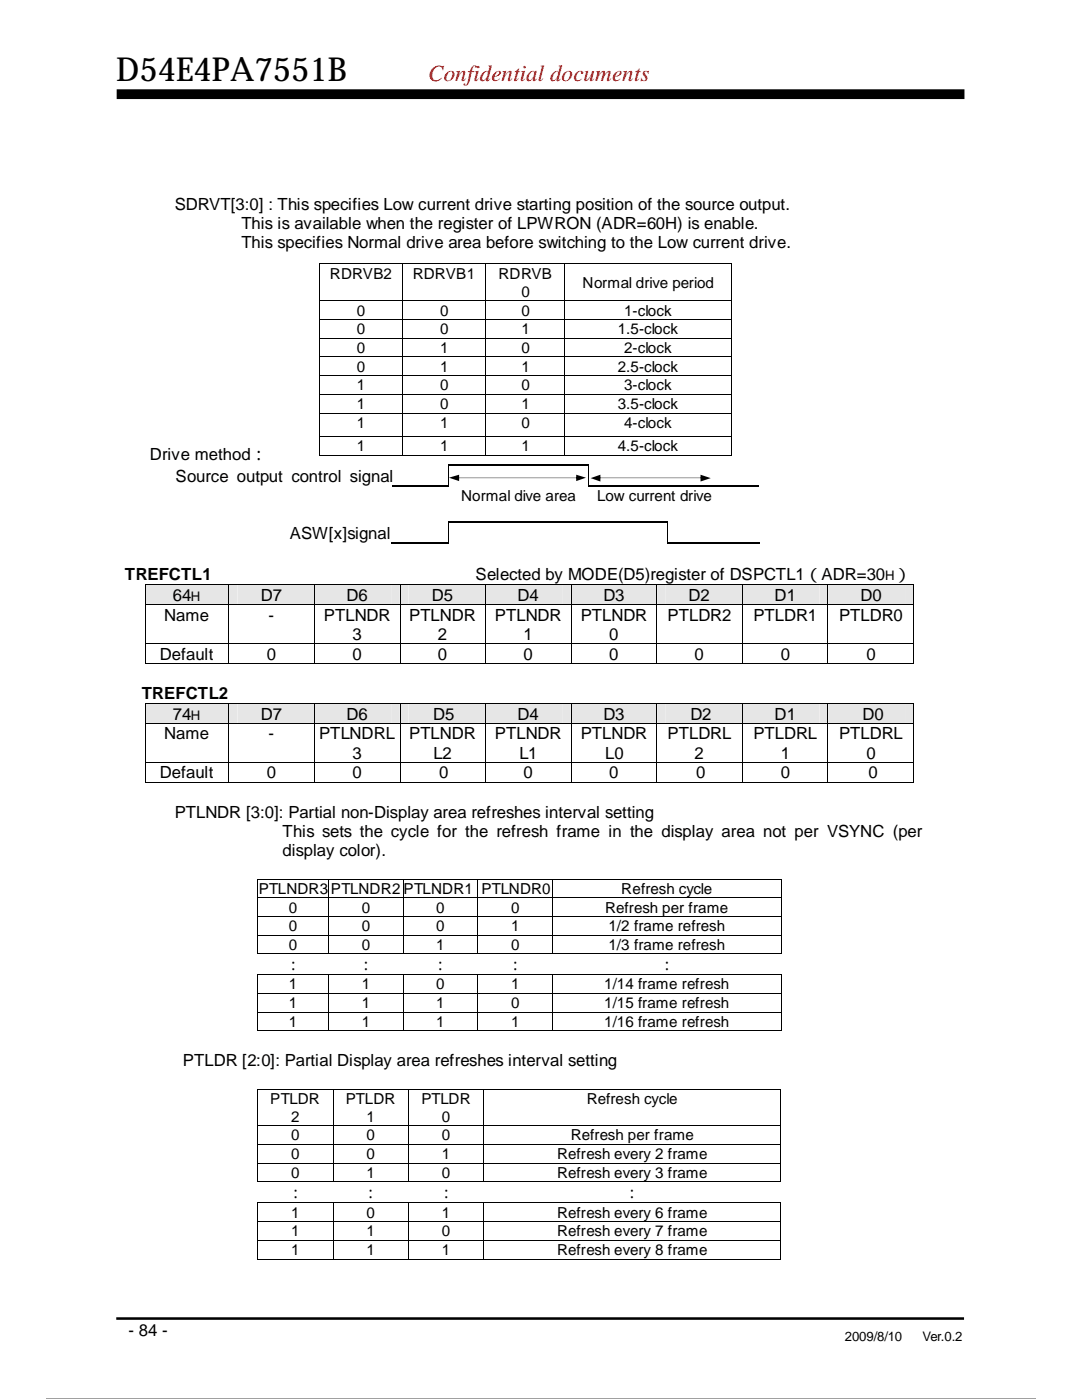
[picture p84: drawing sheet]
<svg xmlns="http://www.w3.org/2000/svg" width="216mm" height="279mm" viewBox="0 0 216 279" stroke-linecap="round" stroke-linejoin="round" font-family="sans-serif">
<defs><g id="words">
<text font-size="6.6" x="23.2" y="16.3">D54E4PA7551B</text>
<text font-size="4.6" fill="#f00" x="85.4" y="16.1">Confidential documents</text>
<g font-size="3.3">
<text x="34.9" y="41.8">SDRVT[3:0] : This specifies Low current drive starting position of the source output.</text>
<text x="48.2" y="45.7">This is available when the register of LPWRON (ADR=60H) is enable.</text>
<text x="48.2" y="49.5">This specifies Normal drive area before switching to the Low current drive.</text>
<text x="29.9" y="91.8">Drive method：</text>
<text x="35.1" y="96.1">Source output control signal</text>
<text x="57.8" y="107.5">ASW[x]signal</text>
<text x="24.9" y="115.7">TREFCTL1</text>
<text x="34.5" y="119.9">64</text>
<text x="52.1" y="119.9">D7</text>
<text x="69.2" y="119.9">D6</text>
<text x="86.2" y="119.9">D5</text>
<text x="94.9" y="115.7">Selected by MODE(D5)register of DSPCTL1（ADR=30 ）</text>
<text x="103.3" y="119.9">D4</text>
<text x="120.4" y="119.9">D3</text>
<text x="137.4" y="119.9">D2</text>
<text x="154.5" y="119.9">D1</text>
<text x="171.7" y="119.9">D0</text>
<text x="32.8" y="123.9">Name</text>
<text x="53.6" y="123.9">-</text>
<text x="64.6" y="123.9">PTLNDR</text>
<text x="81.6" y="123.9">PTLNDR</text>
<text x="98.7" y="123.9">PTLNDR</text>
<text x="115.9" y="123.9">PTLNDR</text>
<text x="133.2" y="123.9">PTLDR2</text>
<text x="150.4" y="123.9">PTLDR1</text>
<text x="167.5" y="123.9">PTLDR0</text>
<text x="31.9" y="131.7">Default</text>
<text x="53.3" y="131.7">0</text>
<text x="70.4" y="127.7">3</text>
<text x="70.4" y="131.7">0</text>
<text x="87.4" y="127.7">2</text>
<text x="87.4" y="131.7">0</text>
<text x="104.5" y="127.7">1</text>
<text x="104.5" y="131.7">0</text>
<text x="121.6" y="127.7">0</text>
<text x="121.6" y="131.7">0</text>
<text x="138.6" y="131.7">0</text>
<text x="155.8" y="131.7">0</text>
<text x="172.9" y="131.7">0</text>
<text x="28.3" y="139.5">TREFCTL2</text>
<text x="34.5" y="143.6">74</text>
<text x="52.1" y="143.6">D7</text>
<text x="69.2" y="143.6">D6</text>
<text x="86.4" y="143.6">D5</text>
<text x="103.3" y="143.6">D4</text>
<text x="120.4" y="143.6">D3</text>
<text x="137.8" y="143.6">D2</text>
<text x="154.5" y="143.6">D1</text>
<text x="172.1" y="143.6">D0</text>
<text x="32.8" y="147.6">Name</text>
<text x="53.6" y="147.6">-</text>
<text x="63.7" y="147.6">PTLNDRL</text>
<text x="81.6" y="147.6">PTLNDR</text>
<text x="98.7" y="147.6">PTLNDR</text>
<text x="115.9" y="147.6">PTLNDR</text>
<text x="133.2" y="147.6">PTLDRL</text>
<text x="150.4" y="147.6">PTLDRL</text>
<text x="167.5" y="147.6">PTLDRL</text>
<text x="31.9" y="155.4">Default</text>
<text x="53.3" y="155.4">0</text>
<text x="70.4" y="151.4">3</text>
<text x="70.4" y="155.4">0</text>
<text x="86.5" y="151.4">L2</text>
<text x="87.6" y="155.4">0</text>
<text x="103.6" y="151.4">L1</text>
<text x="104.5" y="155.4">0</text>
<text x="120.7" y="151.4">L0</text>
<text x="121.6" y="155.4">0</text>
<text x="138.6" y="151.4">2</text>
<text x="138.9" y="155.4">0</text>
<text x="155.8" y="151.4">1</text>
<text x="155.8" y="155.4">0</text>
<text x="172.9" y="151.4">0</text>
<text x="173.3" y="155.4">0</text>
<text x="34.9" y="163.2">PTLNDR [3:0]: Partial non-Display area refreshes interval setting</text>
<text x="56.4" y="167">This sets the cycle for the refresh frame in the display area not per VSYNC (per</text>
<text x="56.4" y="170.8">display color).</text>
<text x="36.5" y="212.8">PTLDR [2:0]: Partial Display area refreshes interval setting</text>
<text x="25.7" y="266.5">- 84 -</text>
</g>
<g font-size="3">
<text x="65.8" y="55.6">RDRVB2</text>
<text x="82.4" y="55.6">RDRVB1</text>
<text x="99.5" y="55.6">RDRVB</text>
<text x="104.1" y="59.2">0</text>
<text x="116.2" y="57.4">Normal drive period</text>
<text x="71.2" y="63">0</text>
<text x="87.8" y="63">0</text>
<text x="104.1" y="63">0</text>
<text x="124.5" y="63">1-clock</text>
<text x="71.2" y="66.7">0</text>
<text x="71.2" y="70.4">0</text>
<text x="87.8" y="66.7">0</text>
<text x="87.8" y="70.4">1</text>
<text x="104.1" y="66.7">1</text>
<text x="104.1" y="70.4">0</text>
<text x="123.3" y="66.7">1.5-clock</text>
<text x="124.5" y="70.4">2-clock</text>
<text x="71.2" y="74.2">0</text>
<text x="71.2" y="77.9">1</text>
<text x="87.8" y="74.2">1</text>
<text x="87.8" y="77.9">0</text>
<text x="104.1" y="74.2">1</text>
<text x="104.1" y="77.9">0</text>
<text x="123.3" y="74.2">2.5-clock</text>
<text x="124.5" y="77.9">3-clock</text>
<text x="71.2" y="81.6">1</text>
<text x="87.8" y="81.6">0</text>
<text x="104.1" y="81.6">1</text>
<text x="123.3" y="81.6">3.5-clock</text>
<text x="71.2" y="85.4">1</text>
<text x="87.8" y="85.4">1</text>
<text x="104.1" y="85.4">0</text>
<text x="124.5" y="85.4">4-clock</text>
<text x="71.2" y="90">1</text>
<text x="87.8" y="90">1</text>
<text x="104.1" y="90">1</text>
<text x="123.3" y="90">4.5-clock</text>
<text x="92" y="99.9">Normal dive area</text>
<text x="119.1" y="99.9">Low current drive</text>
<text x="51.6" y="178.4">PTLNDR3</text>
<text x="66" y="178.4">PTLNDR2</text>
<text x="80.5" y="178.4">PTLNDR1</text>
<text x="96.1" y="178.4">PTLNDR0</text>
<text x="124" y="178.4">Refresh cycle</text>
<text x="57.7" y="182.1">0</text>
<text x="57.7" y="185.8">0</text>
<text x="72.2" y="182.1">0</text>
<text x="72.2" y="185.8">0</text>
<text x="87" y="182.1">0</text>
<text x="87" y="185.8">0</text>
<text x="102" y="182.1">0</text>
<text x="102" y="185.8">1</text>
<text x="120.7" y="182.1">Refresh per frame</text>
<text x="121.4" y="185.8">1/2 frame refresh</text>
<text x="57.7" y="189.6">0</text>
<text x="72.2" y="189.6">0</text>
<text x="87" y="189.6">1</text>
<text x="102" y="189.6">0</text>
<text x="121.4" y="189.6">1/3 frame refresh</text>
<text x="57.1" y="193.5">：</text>
<text x="57.7" y="197.4">1</text>
<text x="71.5" y="193.5">：</text>
<text x="72.2" y="197.4">1</text>
<text x="86.4" y="193.5">：</text>
<text x="87" y="197.4">0</text>
<text x="101.3" y="193.5">：</text>
<text x="102" y="197.4">1</text>
<text x="120.6" y="197.4">1/14 frame refresh</text>
<text x="131.6" y="193.5">：</text>
<text x="57.7" y="201.2">1</text>
<text x="72.2" y="201.2">1</text>
<text x="87" y="201.2">1</text>
<text x="102" y="201.2">0</text>
<text x="120.6" y="201.2">1/15 frame refresh</text>
<text x="57.7" y="205">1</text>
<text x="72.2" y="205">1</text>
<text x="87" y="205">1</text>
<text x="102" y="205">1</text>
<text x="120.6" y="205">1/16 frame refresh</text>
<text x="53.9" y="220.3">PTLDR</text>
<text x="69" y="220.3">PTLDR</text>
<text x="84.1" y="220.3">PTLDR</text>
<text x="117.1" y="220.3">Refresh cycle</text>
<text x="58.1" y="223.9">2</text>
<text x="58.1" y="227.6">0</text>
<text x="73.2" y="223.9">1</text>
<text x="73.2" y="227.6">0</text>
<text x="88.1" y="223.9">0</text>
<text x="88.1" y="227.6">0</text>
<text x="113.9" y="227.6">Refresh per frame</text>
<text x="58.1" y="231.4">0</text>
<text x="73.2" y="231.4">0</text>
<text x="88.1" y="231.4">1</text>
<text x="111.2" y="231.4">Refresh every 2 frame</text>
<text x="57.5" y="239.1">：</text>
<text x="58.1" y="235.1">0</text>
<text x="72.5" y="239.1">：</text>
<text x="73.2" y="235.1">1</text>
<text x="87.5" y="239.1">：</text>
<text x="88.1" y="235.1">0</text>
<text x="111.2" y="235.1">Refresh every 3 frame</text>
<text x="124.6" y="239.1">：</text>
<text x="58.1" y="243">1</text>
<text x="73.2" y="243">0</text>
<text x="88.1" y="243">1</text>
<text x="111.2" y="243">Refresh every 6 frame</text>
<text x="58.1" y="246.7">1</text>
<text x="58.1" y="250.4">1</text>
<text x="73.2" y="246.7">1</text>
<text x="73.2" y="250.4">1</text>
<text x="88.1" y="246.7">0</text>
<text x="88.1" y="250.4">1</text>
<text x="111.2" y="246.7">Refresh every 7 frame</text>
<text x="111.2" y="250.4">Refresh every 8 frame</text>
</g>
<g font-size="2.6">
<text x="38.1" y="119.9">H</text>
<text x="176.6" y="115.7">H</text>
<text x="38.1" y="143.6">H</text>
<text x="168.6" y="267.6">2009/8/10</text>
<text x="184.1" y="267.6">Ver.0.2</text>
</g>
</g></defs>
<path d="M23.3 18.8h169.1" fill="none" stroke="#000" stroke-width="1.9" stroke-linecap="butt"/>
<path d="M23.3 8.5h59.7v9.1h-59.7z" fill-rule="evenodd" fill="#fff"/>
<path d="M23.2 263.1h169.2" fill="none" stroke="#000" stroke-width=".51"/>
<path d="M162.5 265.1h29.5v4.1h-29.5z" fill-rule="evenodd" fill="#fff"/>
<g fill="#000">
<path d="M83.8 96.8h.3v.2h-.3z" fill-rule="evenodd"/>
<path d="M89.3 92.7h.2v.3h-.2z" fill-rule="evenodd"/>
<path d="M89.3 92.7h.2v.3h-.2z" fill-rule="evenodd"/>
<path d="M89.3 96.8h.2v.2h-.2z" fill-rule="evenodd"/>
<path d="M89.3 96.8h.2v.2h-.2z" fill-rule="evenodd"/>
<path d="M117.3 92.7h.1v.3h-.1z" fill-rule="evenodd"/>
<path d="M117.3 92.7h.1v.3h-.1z" fill-rule="evenodd"/>
<path d="M117.3 96.8h.1v.2h-.1z" fill-rule="evenodd"/>
<path d="M117.3 96.8h.1v.2h-.1z" fill-rule="evenodd"/>
<path d="M122.6 96.8h.3v.2h-.3z" fill-rule="evenodd"/>
<path d="M127.9 96.8h.3v.2h-.3z" fill-rule="evenodd"/>
<path d="M133 96.8h.2v.2h-.2z" fill-rule="evenodd"/>
<path d="M146.6 96.8h.2v.2h-.2z" fill-rule="evenodd"/>
<path d="M83.7 108.2h.3v.3h-.3z" fill-rule="evenodd"/>
<path d="M89.3 104.1h.2v.3h-.2z" fill-rule="evenodd"/>
<path d="M89.3 104.1h.2v.3h-.2z" fill-rule="evenodd"/>
<path d="M89.3 108.2h.2v.3h-.2z" fill-rule="evenodd"/>
<path d="M89.3 108.2h.2v.3h-.2z" fill-rule="evenodd"/>
<path d="M95.5 104.1h.3v.3h-.3z" fill-rule="evenodd"/>
<path d="M101.8 104.1h.2v.3h-.2z" fill-rule="evenodd"/>
<path d="M107.5 104.1h.3v.3h-.3z" fill-rule="evenodd"/>
<path d="M117.3 104.1h.1v.3h-.1z" fill-rule="evenodd"/>
<path d="M122.6 104.1h.3v.3h-.3z" fill-rule="evenodd"/>
<path d="M127.9 104.1h.3v.3h-.3z" fill-rule="evenodd"/>
<path d="M133 104.1h.2v.3h-.2z" fill-rule="evenodd"/>
<path d="M133 104.1h.2v.3h-.2z" fill-rule="evenodd"/>
<path d="M133 108.2h.2v.3h-.2z" fill-rule="evenodd"/>
<path d="M133 108.2h.2v.3h-.2z" fill-rule="evenodd"/>
<path d="M146.6 108.2h.2v.3h-.2z" fill-rule="evenodd"/>
</g>
<g fill="none" stroke="#000" stroke-width=".25">
<path d="M78.2 96.9h5.6M84.1 96.9h5.2M89.5 92.8h27.8M117.4 96.9h5.2M122.9 96.9h5M128.2 96.9h4.8M133.2 96.9h13.4M146.8 96.9h4.7M78.1 108.3h11.2M89.5 104.3h6M95.8 104.3h6M102 104.3h5.5"/>
<path d="M107.8 104.3h9.5M117.4 104.3h5.2M122.9 104.3h5M128.2 104.3h4.8M133.2 108.3h13.4M146.8 108.3h4.8"/>
</g>
<path d="M89.4 93v3.8M117.3 93v3.8M89.4 104.4v3.8M133.1 104.4v3.8" fill="none" stroke="#000" stroke-width=".2"/>
<g fill="#e6e6e6">
<path d="M29 116.8h16.6v3.8h-16.6z" fill-rule="evenodd"/>
<path d="M30.7 116.8h13.2v3.8h-13.2z" fill-rule="evenodd"/>
<path d="M45.6 116.8h17.1v3.8h-17.1z" fill-rule="evenodd"/>
<path d="M47.4 116.8h13.6v3.8h-13.6z" fill-rule="evenodd"/>
<path d="M62.8 116.8h17v3.8h-17z" fill-rule="evenodd"/>
<path d="M64.5 116.8h13.6v3.8h-13.6z" fill-rule="evenodd"/>
<path d="M79.9 116.8h16.9v3.8h-16.9z" fill-rule="evenodd"/>
<path d="M81.5 116.8h13.6v3.8h-13.6z" fill-rule="evenodd"/>
<path d="M96.9 116.8h17v3.8h-17z" fill-rule="evenodd"/>
<path d="M98.6 116.8h13.6v3.8h-13.6z" fill-rule="evenodd"/>
<path d="M114 116.8h17v3.8h-17z" fill-rule="evenodd"/>
<path d="M115.8 116.8h13.5v3.8h-13.5z" fill-rule="evenodd"/>
<path d="M131.1 116.8h17v3.8h-17z" fill-rule="evenodd"/>
<path d="M132.8 116.8h13.6v3.8h-13.6z" fill-rule="evenodd"/>
<path d="M148.3 116.8h16.8v3.8h-16.8z" fill-rule="evenodd"/>
<path d="M149.9 116.8h13.6v3.8h-13.6z" fill-rule="evenodd"/>
<path d="M165.3 116.8h16.9v3.8h-16.9z" fill-rule="evenodd"/>
<path d="M167 116.8h13.6v3.8h-13.6z" fill-rule="evenodd"/>
</g>
<g fill="#000">
<path d="M28.9 116.6h.1v.2h-.1z" fill-rule="evenodd"/>
<path d="M28.9 116.6h.1v.2h-.1z" fill-rule="evenodd"/>
<path d="M45.6 116.6v.2z" fill-rule="evenodd"/>
<path d="M62.7 116.6h.1v.2h-.1z" fill-rule="evenodd"/>
<path d="M79.8 116.6h.1v.2h-.1z" fill-rule="evenodd"/>
<path d="M96.8 116.6h.1v.2h-.1z" fill-rule="evenodd"/>
<path d="M113.9 116.6h.1v.2h-.1z" fill-rule="evenodd"/>
<path d="M131 116.6h.1v.2h-.1z" fill-rule="evenodd"/>
<path d="M148.1 116.6h.2v.2h-.2z" fill-rule="evenodd"/>
<path d="M165.1 116.6h.2v.2h-.2z" fill-rule="evenodd"/>
<path d="M182.2 116.6h.2v.2h-.2z" fill-rule="evenodd"/>
<path d="M182.2 116.6h.2v.2h-.2z" fill-rule="evenodd"/>
<path d="M28.9 120.6h.1v.1h-.1z" fill-rule="evenodd"/>
<path d="M28.9 128.4h.1v.1h-.1z" fill-rule="evenodd"/>
<path d="M28.9 132.3h.1v.2h-.1z" fill-rule="evenodd"/>
<path d="M28.9 132.3h.1v.2h-.1z" fill-rule="evenodd"/>
<path d="M45.6 120.6v.1z" fill-rule="evenodd"/>
<path d="M45.6 128.4v.1z" fill-rule="evenodd"/>
<path d="M45.6 132.3v.2z" fill-rule="evenodd"/>
<path d="M62.7 120.6h.1v.1h-.1z" fill-rule="evenodd"/>
<path d="M62.7 128.4h.1v.1h-.1z" fill-rule="evenodd"/>
<path d="M62.7 132.3h.1v.2h-.1z" fill-rule="evenodd"/>
<path d="M79.8 120.6h.1v.1h-.1z" fill-rule="evenodd"/>
<path d="M79.8 128.4h.1v.1h-.1z" fill-rule="evenodd"/>
<path d="M79.8 132.3h.1v.2h-.1z" fill-rule="evenodd"/>
<path d="M96.8 120.6h.1v.1h-.1z" fill-rule="evenodd"/>
<path d="M96.8 128.4h.1v.1h-.1z" fill-rule="evenodd"/>
<path d="M96.8 132.3h.1v.2h-.1z" fill-rule="evenodd"/>
<path d="M113.9 120.6h.1v.1h-.1z" fill-rule="evenodd"/>
<path d="M113.9 128.4h.1v.1h-.1z" fill-rule="evenodd"/>
<path d="M113.9 132.3h.1v.2h-.1z" fill-rule="evenodd"/>
<path d="M131 120.6h.1v.1h-.1z" fill-rule="evenodd"/>
<path d="M131 128.4h.1v.1h-.1z" fill-rule="evenodd"/>
<path d="M131 132.3h.1v.2h-.1z" fill-rule="evenodd"/>
<path d="M148.1 120.6h.2v.1h-.2z" fill-rule="evenodd"/>
<path d="M148.1 128.4h.2v.1h-.2z" fill-rule="evenodd"/>
<path d="M148.1 132.3h.2v.2h-.2z" fill-rule="evenodd"/>
<path d="M165.1 120.6h.2v.1h-.2z" fill-rule="evenodd"/>
<path d="M165.1 128.4h.2v.1h-.2z" fill-rule="evenodd"/>
<path d="M165.1 132.3h.2v.2h-.2z" fill-rule="evenodd"/>
<path d="M182.2 120.6h.2v.1h-.2z" fill-rule="evenodd"/>
<path d="M182.2 128.4h.2v.1h-.2z" fill-rule="evenodd"/>
<path d="M182.2 132.3h.2v.2h-.2z" fill-rule="evenodd"/>
<path d="M182.2 132.3h.2v.2h-.2z" fill-rule="evenodd"/>
</g>
<g fill="none" stroke="#000" stroke-width=".2">
<path d="M29 116.8v3.8M29 116.7h16.6M45.6 116.8v3.8M45.6 116.7h17.1M62.7 116.8v3.8M62.8 116.7h17M79.8 116.8v3.8M79.9 116.7h16.9M96.9 116.8v3.8M96.9 116.7h17M114 116.8v3.8M114 116.7h17"/>
<path d="M131.1 116.8v3.8M131.1 116.7h17M148.2 116.8v3.8M148.3 116.7h16.8M165.2 116.8v3.8M165.3 116.7h16.9M182.3 116.8v3.8M29 120.7v7.7M29 128.5v3.8M29 120.6h16.6M29 128.4h16.6M29 132.4h16.6"/>
<path d="M45.6 120.7v7.7M45.6 128.5v3.8M45.6 120.6h17.1M45.6 128.4h17.1M45.6 132.4h17.1M62.7 120.7v7.7M62.7 128.5v3.8M62.8 120.6h17M62.8 128.4h17M62.8 132.4h17M79.8 120.7v7.7M79.8 128.5v3.8"/>
<path d="M79.9 120.6h16.9M79.9 128.4h16.9M79.9 132.4h16.9M96.9 120.7v7.7M96.9 128.5v3.8M96.9 120.6h17M96.9 128.4h17M96.9 132.4h17M114 120.7v7.7M114 128.5v3.8M114 120.6h17M114 128.4h17"/>
<path d="M114 132.4h17M131.1 120.7v7.7M131.1 128.5v3.8M131.1 120.6h17M131.1 128.4h17M131.1 132.4h17M148.2 120.7v7.7M148.2 128.5v3.8M148.3 120.6h16.8M148.3 128.4h16.8M148.3 132.4h16.8M165.2 120.7v7.7"/>
<path d="M165.2 128.5v3.8M165.3 120.6h16.9M165.3 128.4h16.9M165.3 132.4h16.9M182.3 120.7v7.7M182.3 128.5v3.8"/>
</g>
<g fill="#e6e6e6">
<path d="M29 140.5h16.6v3.8h-16.6z" fill-rule="evenodd"/>
<path d="M30.7 140.5h13.2v3.8h-13.2z" fill-rule="evenodd"/>
<path d="M45.6 140.5h17.1v3.8h-17.1z" fill-rule="evenodd"/>
<path d="M47.4 140.5h13.6v3.8h-13.6z" fill-rule="evenodd"/>
<path d="M62.8 140.5h17v3.8h-17z" fill-rule="evenodd"/>
<path d="M64.5 140.5h13.6v3.8h-13.6z" fill-rule="evenodd"/>
<path d="M79.9 140.5h16.9v3.8h-16.9z" fill-rule="evenodd"/>
<path d="M81.5 140.5h13.6v3.8h-13.6z" fill-rule="evenodd"/>
<path d="M96.9 140.5h17v3.8h-17z" fill-rule="evenodd"/>
<path d="M98.6 140.5h13.6v3.8h-13.6z" fill-rule="evenodd"/>
<path d="M114 140.5h17v3.8h-17z" fill-rule="evenodd"/>
<path d="M115.8 140.5h13.5v3.8h-13.5z" fill-rule="evenodd"/>
<path d="M131.1 140.5h17v3.8h-17z" fill-rule="evenodd"/>
<path d="M132.8 140.5h13.6v3.8h-13.6z" fill-rule="evenodd"/>
<path d="M148.3 140.5h16.8v3.8h-16.8z" fill-rule="evenodd"/>
<path d="M149.9 140.5h13.6v3.8h-13.6z" fill-rule="evenodd"/>
<path d="M165.3 140.5h16.9v3.8h-16.9z" fill-rule="evenodd"/>
<path d="M167 140.5h13.6v3.8h-13.6z" fill-rule="evenodd"/>
</g>
<g fill="#000">
<path d="M63.7 52.6h.1v.1h-.1z" fill-rule="evenodd"/>
<path d="M63.7 52.6h.1v.1h-.1z" fill-rule="evenodd"/>
<path d="M80.3 52.6h.1v.1h-.1z" fill-rule="evenodd"/>
<path d="M96.9 52.6h.1v.1h-.1z" fill-rule="evenodd"/>
<path d="M112.6 52.6h.2v.1h-.2z" fill-rule="evenodd"/>
<path d="M145.9 52.6h.1v.1h-.1z" fill-rule="evenodd"/>
<path d="M145.9 52.6h.1v.1h-.1z" fill-rule="evenodd"/>
<path d="M63.7 59.9h.1v.2h-.1z" fill-rule="evenodd"/>
<path d="M63.7 63.7h.1v.1h-.1z" fill-rule="evenodd"/>
<path d="M63.7 67.4h.1v.2h-.1z" fill-rule="evenodd"/>
<path d="M63.7 71.1h.1v.2h-.1z" fill-rule="evenodd"/>
<path d="M63.7 74.9l.1 .1z" fill-rule="evenodd"/>
<path d="M63.7 78.7h.1v.1h-.1z" fill-rule="evenodd"/>
<path d="M80.3 59.9h.1v.2h-.1z" fill-rule="evenodd"/>
<path d="M80.3 63.7h.1v.1h-.1z" fill-rule="evenodd"/>
<path d="M80.3 67.4h.1v.2h-.1z" fill-rule="evenodd"/>
<path d="M80.3 71.1h.1v.2h-.1z" fill-rule="evenodd"/>
<path d="M80.3 74.9l.1 .1z" fill-rule="evenodd"/>
<path d="M80.3 78.7h.1v.1h-.1z" fill-rule="evenodd"/>
<path d="M96.9 59.9h.1v.2h-.1z" fill-rule="evenodd"/>
<path d="M96.9 63.7h.1v.1h-.1z" fill-rule="evenodd"/>
<path d="M96.9 67.4h.1v.2h-.1z" fill-rule="evenodd"/>
<path d="M96.9 71.1h.1v.2h-.1z" fill-rule="evenodd"/>
<path d="M96.9 74.9l.1 .1z" fill-rule="evenodd"/>
<path d="M96.9 78.7h.1v.1h-.1z" fill-rule="evenodd"/>
<path d="M112.6 59.9h.2v.2h-.2z" fill-rule="evenodd"/>
<path d="M112.6 63.7h.2v.1h-.2z" fill-rule="evenodd"/>
<path d="M112.6 67.4h.2v.2h-.2z" fill-rule="evenodd"/>
<path d="M112.6 71.1h.2v.2h-.2z" fill-rule="evenodd"/>
<path d="M112.6 74.9l.2 .1z" fill-rule="evenodd"/>
<path d="M112.6 78.7h.2v.1h-.2z" fill-rule="evenodd"/>
<path d="M145.9 59.9h.1v.2h-.1z" fill-rule="evenodd"/>
<path d="M145.9 63.7h.1v.1h-.1z" fill-rule="evenodd"/>
<path d="M145.9 67.4h.1v.2h-.1z" fill-rule="evenodd"/>
<path d="M145.9 71.1h.1v.2h-.1z" fill-rule="evenodd"/>
<path d="M145.9 74.9l.1 .1z" fill-rule="evenodd"/>
<path d="M145.9 78.7h.1v.1h-.1z" fill-rule="evenodd"/>
<path d="M63.7 82.4h.1v.1h-.1z" fill-rule="evenodd"/>
<path d="M63.7 87h.1v.1h-.1z" fill-rule="evenodd"/>
<path d="M63.7 90.8h.1z" fill-rule="evenodd"/>
<path d="M63.7 90.8h.1z" fill-rule="evenodd"/>
<path d="M80.3 82.4h.1v.1h-.1z" fill-rule="evenodd"/>
<path d="M80.3 87h.1v.1h-.1z" fill-rule="evenodd"/>
<path d="M80.3 90.8h.1z" fill-rule="evenodd"/>
<path d="M96.9 82.4h.1v.1h-.1z" fill-rule="evenodd"/>
<path d="M96.9 87h.1v.1h-.1z" fill-rule="evenodd"/>
<path d="M96.9 90.8h.1z" fill-rule="evenodd"/>
<path d="M112.6 82.4h.2v.1h-.2z" fill-rule="evenodd"/>
<path d="M112.6 87h.2v.1h-.2z" fill-rule="evenodd"/>
<path d="M112.6 90.8h.2z" fill-rule="evenodd"/>
<path d="M145.9 82.4h.1v.1h-.1z" fill-rule="evenodd"/>
<path d="M145.9 87h.1v.1h-.1z" fill-rule="evenodd"/>
<path d="M145.9 90.8h.1z" fill-rule="evenodd"/>
<path d="M145.9 90.8h.1z" fill-rule="evenodd"/>
<path d="M28.9 140.3h.1v.2h-.1z" fill-rule="evenodd"/>
<path d="M28.9 140.3h.1v.2h-.1z" fill-rule="evenodd"/>
<path d="M28.9 144.3h.1v.1h-.1z" fill-rule="evenodd"/>
<path d="M28.9 152.1h.1v.1h-.1z" fill-rule="evenodd"/>
<path d="M28.9 156h.1v.2h-.1z" fill-rule="evenodd"/>
<path d="M28.9 156h.1v.2h-.1z" fill-rule="evenodd"/>
<path d="M45.6 140.3v.2z" fill-rule="evenodd"/>
<path d="M45.6 144.3v.1z" fill-rule="evenodd"/>
<path d="M45.6 152.1v.1z" fill-rule="evenodd"/>
<path d="M45.6 156v.2z" fill-rule="evenodd"/>
<path d="M62.7 140.3h.1v.2h-.1z" fill-rule="evenodd"/>
<path d="M62.7 144.3h.1v.1h-.1z" fill-rule="evenodd"/>
<path d="M62.7 152.1h.1v.1h-.1z" fill-rule="evenodd"/>
<path d="M62.7 156h.1v.2h-.1z" fill-rule="evenodd"/>
<path d="M79.8 140.3h.1v.2h-.1z" fill-rule="evenodd"/>
<path d="M79.8 144.3h.1v.1h-.1z" fill-rule="evenodd"/>
<path d="M79.8 152.1h.1v.1h-.1z" fill-rule="evenodd"/>
<path d="M79.8 156h.1v.2h-.1z" fill-rule="evenodd"/>
<path d="M96.8 140.3h.1v.2h-.1z" fill-rule="evenodd"/>
<path d="M96.8 144.3h.1v.1h-.1z" fill-rule="evenodd"/>
<path d="M96.8 152.1h.1v.1h-.1z" fill-rule="evenodd"/>
<path d="M96.8 156h.1v.2h-.1z" fill-rule="evenodd"/>
<path d="M113.9 140.3h.1v.2h-.1z" fill-rule="evenodd"/>
<path d="M113.9 144.3h.1v.1h-.1z" fill-rule="evenodd"/>
<path d="M113.9 152.1h.1v.1h-.1z" fill-rule="evenodd"/>
<path d="M113.9 156h.1v.2h-.1z" fill-rule="evenodd"/>
<path d="M131 140.3h.1v.2h-.1z" fill-rule="evenodd"/>
<path d="M131 144.3h.1v.1h-.1z" fill-rule="evenodd"/>
<path d="M131 152.1h.1v.1h-.1z" fill-rule="evenodd"/>
<path d="M131 156h.1v.2h-.1z" fill-rule="evenodd"/>
<path d="M148.1 140.3h.2v.2h-.2z" fill-rule="evenodd"/>
<path d="M148.1 144.3h.2v.1h-.2z" fill-rule="evenodd"/>
<path d="M148.1 152.1h.2v.1h-.2z" fill-rule="evenodd"/>
<path d="M148.1 156h.2v.2h-.2z" fill-rule="evenodd"/>
<path d="M165.1 140.3h.2v.2h-.2z" fill-rule="evenodd"/>
<path d="M165.1 144.3h.2v.1h-.2z" fill-rule="evenodd"/>
<path d="M165.1 152.1h.2v.1h-.2z" fill-rule="evenodd"/>
<path d="M165.1 156h.2v.2h-.2z" fill-rule="evenodd"/>
<path d="M182.2 140.3h.2v.2h-.2z" fill-rule="evenodd"/>
<path d="M182.2 140.3h.2v.2h-.2z" fill-rule="evenodd"/>
<path d="M182.2 144.3h.2v.1h-.2z" fill-rule="evenodd"/>
<path d="M182.2 152.1h.2v.1h-.2z" fill-rule="evenodd"/>
<path d="M182.2 156h.2v.2h-.2z" fill-rule="evenodd"/>
<path d="M182.2 156h.2v.2h-.2z" fill-rule="evenodd"/>
<path d="M51.3 175.3h.2v.2h-.2z" fill-rule="evenodd"/>
<path d="M51.3 175.3h.2v.2h-.2z" fill-rule="evenodd"/>
<path d="M51.3 179.1h.2v.1h-.2z" fill-rule="evenodd"/>
<path d="M65.5 175.3h.2v.2h-.2z" fill-rule="evenodd"/>
<path d="M65.5 179.1h.2v.1h-.2z" fill-rule="evenodd"/>
<path d="M80.3 175.3h.2v.2h-.2z" fill-rule="evenodd"/>
<path d="M80.3 179.1h.2v.1h-.2z" fill-rule="evenodd"/>
<path d="M95.2 175.3h.2v.2h-.2z" fill-rule="evenodd"/>
<path d="M95.2 179.1h.2v.1h-.2z" fill-rule="evenodd"/>
<path d="M110.2 175.3h.2v.2h-.2z" fill-rule="evenodd"/>
<path d="M110.2 179.1h.2v.1h-.2z" fill-rule="evenodd"/>
<path d="M155.8 175.3h.2v.2h-.2z" fill-rule="evenodd"/>
<path d="M155.8 175.3h.2v.2h-.2z" fill-rule="evenodd"/>
<path d="M155.8 179.1h.2v.1h-.2z" fill-rule="evenodd"/>
<path d="M51.3 182.8h.2v.2h-.2z" fill-rule="evenodd"/>
<path d="M51.3 186.5h.2v.2h-.2z" fill-rule="evenodd"/>
<path d="M51.3 190.3l.2 .1z" fill-rule="evenodd"/>
<path d="M51.3 190.3l.2 .1z" fill-rule="evenodd"/>
<path d="M51.3 194.4h.2v.2h-.2z" fill-rule="evenodd"/>
<path d="M51.3 194.4h.2v.2h-.2z" fill-rule="evenodd"/>
<path d="M51.3 198.2l.2 .1z" fill-rule="evenodd"/>
<path d="M65.5 182.8h.2v.2h-.2z" fill-rule="evenodd"/>
<path d="M65.5 186.5h.2v.2h-.2z" fill-rule="evenodd"/>
<path d="M65.5 190.3l.2 .1z" fill-rule="evenodd"/>
<path d="M65.5 194.4h.2v.2h-.2z" fill-rule="evenodd"/>
<path d="M65.5 198.2l.2 .1z" fill-rule="evenodd"/>
<path d="M80.3 182.8h.2v.2h-.2z" fill-rule="evenodd"/>
<path d="M80.3 186.5h.2v.2h-.2z" fill-rule="evenodd"/>
<path d="M80.3 190.3l.2 .1z" fill-rule="evenodd"/>
<path d="M80.3 194.4h.2v.2h-.2z" fill-rule="evenodd"/>
<path d="M80.3 198.2l.2 .1z" fill-rule="evenodd"/>
<path d="M95.2 182.8h.2v.2h-.2z" fill-rule="evenodd"/>
<path d="M95.2 186.5h.2v.2h-.2z" fill-rule="evenodd"/>
<path d="M95.2 190.3l.2 .1z" fill-rule="evenodd"/>
<path d="M95.2 194.4h.2v.2h-.2z" fill-rule="evenodd"/>
<path d="M95.2 198.2l.2 .1z" fill-rule="evenodd"/>
<path d="M110.2 182.8h.2v.2h-.2z" fill-rule="evenodd"/>
<path d="M110.2 186.5h.2v.2h-.2z" fill-rule="evenodd"/>
<path d="M110.2 190.3l.2 .1z" fill-rule="evenodd"/>
<path d="M110.2 194.4h.2v.2h-.2z" fill-rule="evenodd"/>
<path d="M110.2 198.2l.2 .1z" fill-rule="evenodd"/>
<path d="M155.8 182.8h.2v.2h-.2z" fill-rule="evenodd"/>
<path d="M155.8 186.5h.2v.2h-.2z" fill-rule="evenodd"/>
<path d="M155.8 190.3l.2 .1z" fill-rule="evenodd"/>
<path d="M155.8 190.3l.2 .1z" fill-rule="evenodd"/>
<path d="M155.8 194.4h.2v.2h-.2z" fill-rule="evenodd"/>
<path d="M155.8 194.4h.2v.2h-.2z" fill-rule="evenodd"/>
<path d="M155.8 198.2l.2 .1z" fill-rule="evenodd"/>
<path d="M51.3 201.9h.2v.2h-.2z" fill-rule="evenodd"/>
<path d="M51.3 205.7h.2v.1h-.2z" fill-rule="evenodd"/>
<path d="M51.3 205.7h.2v.1h-.2z" fill-rule="evenodd"/>
<path d="M51.3 217.3h.2v.1h-.2z" fill-rule="evenodd"/>
<path d="M51.3 217.3h.2v.1h-.2z" fill-rule="evenodd"/>
<path d="M65.5 201.9h.2v.2h-.2z" fill-rule="evenodd"/>
<path d="M65.5 205.7h.2v.1h-.2z" fill-rule="evenodd"/>
<path d="M66.4 217.3h.1v.1h-.1z" fill-rule="evenodd"/>
<path d="M80.3 201.9h.2v.2h-.2z" fill-rule="evenodd"/>
<path d="M80.3 205.7h.2v.1h-.2z" fill-rule="evenodd"/>
<path d="M81.4 217.3l.1 .1z" fill-rule="evenodd"/>
<path d="M95.2 201.9h.2v.2h-.2z" fill-rule="evenodd"/>
<path d="M95.2 205.7h.2v.1h-.2z" fill-rule="evenodd"/>
<path d="M96.4 217.3h.2v.1h-.2z" fill-rule="evenodd"/>
<path d="M110.2 201.9h.2v.2h-.2z" fill-rule="evenodd"/>
<path d="M110.2 205.7h.2v.1h-.2z" fill-rule="evenodd"/>
<path d="M155.7 217.3l.1 .1z" fill-rule="evenodd"/>
<path d="M155.7 217.3l.1 .1z" fill-rule="evenodd"/>
<path d="M155.8 201.9h.2v.2h-.2z" fill-rule="evenodd"/>
<path d="M155.8 205.7h.2v.1h-.2z" fill-rule="evenodd"/>
<path d="M155.8 205.7h.2v.1h-.2z" fill-rule="evenodd"/>
<path d="M51.3 224.6h.2v.2h-.2z" fill-rule="evenodd"/>
<path d="M51.3 228.3h.2v.2h-.2z" fill-rule="evenodd"/>
<path d="M51.3 232.1h.2v.1h-.2z" fill-rule="evenodd"/>
<path d="M51.3 235.8h.2v.2h-.2z" fill-rule="evenodd"/>
<path d="M51.3 235.8h.2v.2h-.2z" fill-rule="evenodd"/>
<path d="M66.4 224.6h.1v.2h-.1z" fill-rule="evenodd"/>
<path d="M66.4 228.3h.1v.2h-.1z" fill-rule="evenodd"/>
<path d="M66.4 232.1h.1v.1h-.1z" fill-rule="evenodd"/>
<path d="M66.4 235.8h.1v.2h-.1z" fill-rule="evenodd"/>
<path d="M81.4 224.6l.1 .2z" fill-rule="evenodd"/>
<path d="M81.4 228.3l.1 .2z" fill-rule="evenodd"/>
<path d="M81.4 232.1l.1 .1z" fill-rule="evenodd"/>
<path d="M81.4 235.8l.1 .2z" fill-rule="evenodd"/>
<path d="M96.4 224.6h.2v.2h-.2z" fill-rule="evenodd"/>
<path d="M96.4 228.3h.2v.2h-.2z" fill-rule="evenodd"/>
<path d="M96.4 232.1h.2v.1h-.2z" fill-rule="evenodd"/>
<path d="M96.4 235.8h.2v.2h-.2z" fill-rule="evenodd"/>
<path d="M155.7 224.6l.1 .2z" fill-rule="evenodd"/>
<path d="M155.7 228.3l.1 .2z" fill-rule="evenodd"/>
<path d="M155.7 232.1l.1 .1z" fill-rule="evenodd"/>
<path d="M155.7 235.8l.1 .2z" fill-rule="evenodd"/>
<path d="M155.7 235.8l.1 .2z" fill-rule="evenodd"/>
<path d="M51.3 239.9h.2v.2h-.2z" fill-rule="evenodd"/>
<path d="M51.3 239.9h.2v.2h-.2z" fill-rule="evenodd"/>
<path d="M51.3 243.7h.2v.1h-.2z" fill-rule="evenodd"/>
<path d="M51.3 247.4h.2v.2h-.2z" fill-rule="evenodd"/>
<path d="M51.3 251.2h.2v.2h-.2z" fill-rule="evenodd"/>
<path d="M51.3 251.2h.2v.2h-.2z" fill-rule="evenodd"/>
<path d="M66.4 239.9h.1v.2h-.1z" fill-rule="evenodd"/>
<path d="M66.4 243.7h.1v.1h-.1z" fill-rule="evenodd"/>
<path d="M66.4 247.4h.1v.2h-.1z" fill-rule="evenodd"/>
<path d="M66.4 251.2h.1v.2h-.1z" fill-rule="evenodd"/>
<path d="M81.4 239.9l.1 .2z" fill-rule="evenodd"/>
<path d="M81.4 243.7l.1 .1z" fill-rule="evenodd"/>
<path d="M81.4 247.4l.1 .2z" fill-rule="evenodd"/>
<path d="M81.4 251.2l.1 .2z" fill-rule="evenodd"/>
<path d="M96.4 239.9h.2v.2h-.2z" fill-rule="evenodd"/>
<path d="M96.4 243.7h.2v.1h-.2z" fill-rule="evenodd"/>
<path d="M96.4 247.4h.2v.2h-.2z" fill-rule="evenodd"/>
<path d="M96.4 251.2h.2v.2h-.2z" fill-rule="evenodd"/>
<path d="M155.7 239.9l.1 .2z" fill-rule="evenodd"/>
<path d="M155.7 239.9l.1 .2z" fill-rule="evenodd"/>
<path d="M155.7 243.7l.1 .1z" fill-rule="evenodd"/>
<path d="M155.7 247.4l.1 .2z" fill-rule="evenodd"/>
<path d="M155.7 251.2l.1 .2z" fill-rule="evenodd"/>
<path d="M155.7 251.2l.1 .2z" fill-rule="evenodd"/>
</g>
<g fill="none" stroke="#000" stroke-width=".2">
<path d="M63.8 52.7v7.2M63.8 52.7h16.5M80.3 52.7v7.2M80.4 52.7h16.5M96.9 52.7v7.2M97 52.7h15.6M112.7 52.7v7.2M112.8 52.7h33.1M146 52.7v7.2M63.8 60.1v3.6M63.8 63.8v3.6M63.8 67.6v3.5"/>
<path d="M63.8 71.3v3.6M63.8 75v3.7M63.8 78.8v3.6M63.8 60h16.5M63.8 63.8h16.5M63.8 67.5h16.5M63.8 71.2h16.5M63.8 75h16.5M63.8 78.7h16.5M80.3 60.1v3.6M80.3 63.8v3.6M80.3 67.6v3.5"/>
<path d="M80.3 71.3v3.6M80.3 75v3.7M80.3 78.8v3.6M80.4 60h16.5M80.4 63.8h16.5M80.4 67.5h16.5M80.4 71.2h16.5M80.4 75h16.5M80.4 78.7h16.5M96.9 60.1v3.6M96.9 63.8v3.6M96.9 67.6v3.5"/>
<path d="M96.9 71.3v3.6M96.9 75v3.7M96.9 78.8v3.6M97 60h15.6M97 63.8h15.6M97 67.5h15.6M97 71.2h15.6M97 75h15.6M97 78.7h15.6M112.7 60.1v3.6M112.7 63.8v3.6M112.7 67.6v3.5"/>
<path d="M112.7 71.3v3.6M112.7 75v3.7M112.7 78.8v3.6M112.8 60h33.1M112.8 63.8h33.1M112.8 67.5h33.1M112.8 71.2h33.1M112.8 75h33.1M112.8 78.7h33.1M146 60.1v3.6M146 63.8v3.6M146 67.6v3.5"/>
<path d="M146 71.3v3.6M146 75v3.7M146 78.8v3.6M63.8 82.5v4.5M63.8 87.1v3.7M63.8 82.5h16.5M63.8 87h16.5M63.8 90.8h16.5M80.3 82.5v4.5M80.3 87.1v3.7M80.4 82.5h16.5M80.4 87h16.5"/>
<path d="M80.4 90.8h16.5M96.9 82.5v4.5M96.9 87.1v3.7M97 82.5h15.6M97 87h15.6M97 90.8h15.6M112.7 82.5v4.5M112.7 87.1v3.7M112.8 82.5h33.1M112.8 87h33.1M112.8 90.8h33.1M146 82.5v4.5"/>
<path d="M146 87.1v3.7M29 140.5v3.8M29 144.4v7.7M29 152.2v3.8M29 140.4h16.6M29 144.4h16.6M29 152.1h16.6M29 156.1h16.6M45.6 140.5v3.8M45.6 144.4v7.7M45.6 152.2v3.8M45.6 140.4h17.1"/>
<path d="M45.6 144.4h17.1M45.6 152.1h17.1M45.6 156.1h17.1M62.7 140.5v3.8M62.7 144.4v7.7M62.7 152.2v3.8M62.8 140.4h17M62.8 144.4h17M62.8 152.1h17M62.8 156.1h17M79.8 140.5v3.8M79.8 144.4v7.7"/>
<path d="M79.8 152.2v3.8M79.9 140.4h16.9M79.9 144.4h16.9M79.9 152.1h16.9M79.9 156.1h16.9M96.9 140.5v3.8M96.9 144.4v7.7M96.9 152.2v3.8M96.9 140.4h17M96.9 144.4h17M96.9 152.1h17M96.9 156.1h17"/>
<path d="M114 140.5v3.8M114 144.4v7.7M114 152.2v3.8M114 140.4h17M114 144.4h17M114 152.1h17M114 156.1h17M131.1 140.5v3.8M131.1 144.4v7.7M131.1 152.2v3.8M131.1 140.4h17M131.1 144.4h17"/>
<path d="M131.1 152.1h17M131.1 156.1h17M148.2 140.5v3.8M148.2 144.4v7.7M148.2 152.2v3.8M148.3 140.4h16.8M148.3 144.4h16.8M148.3 152.1h16.8M148.3 156.1h16.8M165.2 140.5v3.8M165.2 144.4v7.7M165.2 152.2v3.8"/>
<path d="M165.3 140.4h16.9M165.3 144.4h16.9M165.3 152.1h16.9M165.3 156.1h16.9M182.3 140.5v3.8M182.3 144.4v7.7M182.3 152.2v3.8M51.4 175.5v3.6M51.4 179.2v3.6M51.5 175.4h14M51.5 179.2h14M65.6 175.5v3.6"/>
<path d="M65.6 179.2v3.6M65.7 175.4h14.6M65.7 179.2h14.6M80.4 175.5v3.6M80.4 179.2v3.6M80.5 175.4h14.7M80.5 179.2h14.7M95.3 175.5v3.6M95.3 179.2v3.6M95.4 175.4h14.8M95.4 179.2h14.8M110.3 175.5v3.6"/>
<path d="M110.3 179.2v3.6M110.4 175.4h45.4M110.4 179.2h45.4M155.9 175.5v3.6M155.9 179.2v3.6M51.4 183v3.5M51.4 186.7v3.6M51.4 194.6v3.6M51.4 198.3v3.6M51.5 182.9h14M51.5 186.6h14M51.5 190.4h14"/>
<path d="M51.5 194.5h14M51.5 198.2h14M65.6 183v3.5M65.6 186.7v3.6M65.6 194.6v3.6M65.6 198.3v3.6M65.7 182.9h14.6M65.7 186.6h14.6M65.7 190.4h14.6M65.7 194.5h14.6M65.7 198.2h14.6M80.4 183v3.5"/>
<path d="M80.4 186.7v3.6M80.4 194.6v3.6M80.4 198.3v3.6M80.5 182.9h14.7M80.5 186.6h14.7M80.5 190.4h14.7M80.5 194.5h14.7M80.5 198.2h14.7M95.3 183v3.5M95.3 186.7v3.6M95.3 194.6v3.6M95.3 198.3v3.6"/>
<path d="M95.4 182.9h14.8M95.4 186.6h14.8M95.4 190.4h14.8M95.4 194.5h14.8M95.4 198.2h14.8M110.3 183v3.5M110.3 186.7v3.6M110.3 194.6v3.6M110.3 198.3v3.6M110.4 182.9h45.4M110.4 186.6h45.4M110.4 190.4h45.4"/>
<path d="M110.4 194.5h45.4M110.4 198.2h45.4M155.9 183v3.5M155.9 186.7v3.6M155.9 194.6v3.6M155.9 198.3v3.6M51.4 202.1v3.6M51.4 217.4v7.2M51.5 202h14M51.5 205.7h14M51.5 217.3h14.9M65.6 202.1v3.6"/>
<path d="M65.7 202h14.6M65.7 205.7h14.6M66.5 217.4v7.2M66.5 217.3h14.9M80.4 202.1v3.6M80.5 202h14.7M80.5 205.7h14.7M81.5 217.4v7.2M81.5 217.3h14.9M95.3 202.1v3.6M95.4 202h14.8M95.4 205.7h14.8"/>
<path d="M96.5 217.4v7.2M96.6 217.3h59.1M110.3 202.1v3.6M110.4 202h45.4M110.4 205.7h45.4M155.7 217.4v7.2M155.9 202.1v3.6M51.4 224.8v3.5M51.4 228.5v3.6M51.4 232.2v3.6M51.5 224.7h14.9M51.5 228.4h14.9"/>
<path d="M51.5 232.2h14.9M51.5 235.9h14.9M66.5 224.8v3.5M66.5 228.5v3.6M66.5 232.2v3.6M66.5 224.7h14.9M66.5 228.4h14.9M66.5 232.2h14.9M66.5 235.9h14.9M81.5 224.8v3.5M81.5 228.5v3.6M81.5 232.2v3.6"/>
<path d="M81.5 224.7h14.9M81.5 228.4h14.9M81.5 232.2h14.9M81.5 235.9h14.9M96.5 224.8v3.5M96.5 228.5v3.6M96.5 232.2v3.6M96.6 224.7h59.1M96.6 228.4h59.1M96.6 232.2h59.1M96.6 235.9h59.1M155.7 224.8v3.5"/>
<path d="M155.7 228.5v3.6M155.7 232.2v3.6M51.4 240.1v3.6M51.4 243.8v3.6M51.4 247.6v3.6M51.5 240h14.9M51.5 243.8h14.9M51.5 247.5h14.9M51.5 251.3h14.9M66.5 240.1v3.6M66.5 243.8v3.6M66.5 247.6v3.6"/>
<path d="M66.5 240h14.9M66.5 243.8h14.9M66.5 247.5h14.9M66.5 251.3h14.9M81.5 240.1v3.6M81.5 243.8v3.6M81.5 247.6v3.6M81.5 240h14.9M81.5 243.8h14.9M81.5 247.5h14.9M81.5 251.3h14.9M96.5 240.1v3.6"/>
<path d="M96.5 243.8v3.6M96.5 247.6v3.6M96.6 240h59.1M96.6 243.8h59.1M96.6 247.5h59.1M96.6 251.3h59.1M155.7 240.1v3.6M155.7 243.8v3.6M155.7 247.6v3.6M9.1 279.2h197.5"/>
</g>
<g fill="#000">
<path d="M90.4 95.3l25.7 .1zM89.6 95.3l2-.6v1.3zM115 94.7l1.9 .6-1.9 .7z"/>
<path d="M118.7 95.3l22.3 .1zM117.9 95.4l1.9-.7v1.4zM139.8 94.7l2 .7-2 .7z"/>
</g>
<path d="M9.1 279.1h197.5" fill="none" stroke="#a0a0a0" stroke-width=".2"/>
<use href="#words"/>
</svg>
